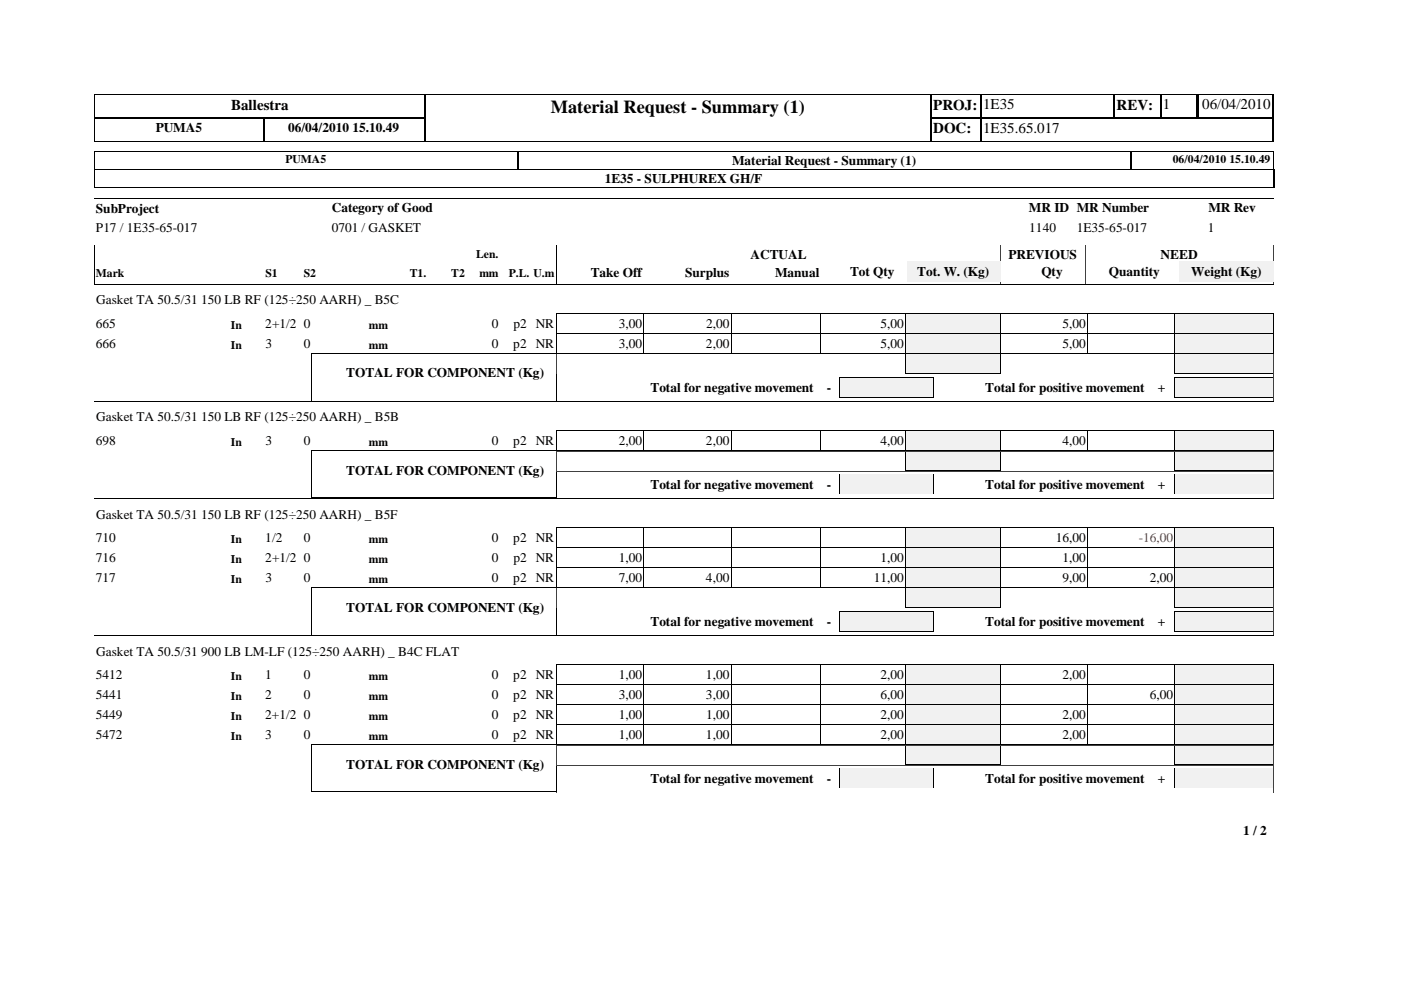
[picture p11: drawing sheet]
<svg xmlns="http://www.w3.org/2000/svg" width="297mm" height="210mm" viewBox="0 0 297 210" stroke-linecap="round" stroke-linejoin="round" font-family="sans-serif">
<defs><g id="words">
<text font-size="3.9" x="116.8" y="23.9">Material Request - Summary (1)</text>
<g font-size="3.2">
<text x="49" y="23.2">Ballestra</text>
<text x="197.9" y="23.2">PROJ:</text>
<text x="208.4" y="23.2">1E35</text>
<text x="236.7" y="23.2">REV:</text>
<text x="246.5" y="23.2">1</text>
<text x="254.9" y="23.2">06/04/2010</text>
<text x="197.9" y="28.3">DOC:</text>
<text x="208.4" y="28.2">1E35.65.017</text>
</g>
<g font-size="2.8">
<text x="33" y="27.9">PUMA5</text>
<text x="61.1" y="27.9">06/04/2010 15.10.49</text>
<text x="155.2" y="34.9">Material Request - Summary (1)</text>
<text x="128.2" y="38.8">1E35 - SULPHUREX GH/F</text>
<text x="20.3" y="45.1">SubProject</text>
<text x="70.3" y="45">Category of Good</text>
<text x="218.2" y="45">MR ID MR Number</text>
<text x="256.2" y="45">MR Rev</text>
<text x="20.3" y="49.3">P17 / 1E35-65-017</text>
<text x="70.3" y="49.2">0701 / GASKET</text>
<text x="218.2" y="49.2">1140</text>
<text x="228.3" y="49.2">1E35-65-017</text>
<text x="256.1" y="49.2">1</text>
<text x="125.2" y="58.7">Take Off</text>
<text x="145.2" y="58.7">Surplus</text>
<text x="159.1" y="55">ACTUAL</text>
<text x="164.3" y="58.7">Manual</text>
<text x="180.2" y="58.5">Tot Qty</text>
<text x="194.5" y="58.5">Tot. W. (Kg)</text>
<text x="213.8" y="55">PREVIOUS</text>
<text x="220.8" y="58.5">Qty</text>
<text x="235.1" y="58.5">Quantity</text>
<text x="246.1" y="55">NEED</text>
<text x="252.6" y="58.5">Weight (Kg)</text>
<text x="20.4" y="64.6">Gasket TA 50.5/31 150 LB RF (125÷250 AARH) _ B5C</text>
<text x="20.3" y="69.5">665</text>
<text x="56.3" y="69.5">2+1/2 0</text>
<text x="104.3" y="69.5">0</text>
<text x="108.8" y="69.5">p2 NR</text>
<text x="131.2" y="69.5">3,00</text>
<text x="149.7" y="69.5">2,00</text>
<text x="186.7" y="69.5">5,00</text>
<text x="225.3" y="69.5">5,00</text>
<text x="20.3" y="73.7">666</text>
<text x="56.3" y="73.7">3</text>
<text x="64.4" y="73.7">0</text>
<text x="104.3" y="73.7">0</text>
<text x="108.8" y="73.7">p2 NR</text>
<text x="131.2" y="73.7">3,00</text>
<text x="149.7" y="73.7">2,00</text>
<text x="186.7" y="73.7">5,00</text>
<text x="225.3" y="73.7">5,00</text>
<text x="73.4" y="80">TOTAL FOR COMPONENT (Kg)</text>
<text x="137.9" y="83.1">Total for negative movement</text>
<text x="175.3" y="83.1">-</text>
<text x="208.9" y="83.1">Total for positive movement</text>
<text x="245.5" y="83.1">+</text>
<text x="20.4" y="89.4">Gasket TA 50.5/31 150 LB RF (125÷250 AARH) _ B5B</text>
<text x="20.3" y="94.3">698</text>
<text x="56.3" y="94.3">3</text>
<text x="64.4" y="94.3">0</text>
<text x="104.3" y="94.3">0</text>
<text x="108.8" y="94.3">p2 NR</text>
<text x="131.2" y="94.3">2,00</text>
<text x="149.7" y="94.3">2,00</text>
<text x="186.7" y="94.3">4,00</text>
<text x="225.3" y="94.3">4,00</text>
<text x="73.4" y="100.6">TOTAL FOR COMPONENT (Kg)</text>
<text x="137.9" y="103.6">Total for negative movement</text>
<text x="175.3" y="103.6">-</text>
<text x="208.9" y="103.6">Total for positive movement</text>
<text x="245.5" y="103.6">+</text>
<text x="20.4" y="110">Gasket TA 50.5/31 150 LB RF (125÷250 AARH) _ B5F</text>
<text x="20.3" y="114.9">710</text>
<text x="20.3" y="119.1">716</text>
<text x="56.3" y="114.9">1/2</text>
<text x="56.3" y="119.1">2+1/2 0</text>
<text x="64.4" y="114.9">0</text>
<text x="104.3" y="114.9">0</text>
<text x="104.3" y="119.1">0</text>
<text x="108.8" y="114.9">p2 NR</text>
<text x="108.8" y="119.1">p2 NR</text>
<text x="131.2" y="119.1">1,00</text>
<text x="186.7" y="119.1">1,00</text>
<text x="223.9" y="114.9">16,00</text>
<text x="225.3" y="119.1">1,00</text>
<text x="20.3" y="123.4">717</text>
<text x="56.3" y="123.4">3</text>
<text x="64.4" y="123.4">0</text>
<text x="104.3" y="123.4">0</text>
<text x="108.8" y="123.4">p2 NR</text>
<text x="131.2" y="123.4">7,00</text>
<text x="149.7" y="123.4">4,00</text>
<text x="185.3" y="123.4">11,00</text>
<text x="225.3" y="123.4">9,00</text>
<text x="243.8" y="123.4">2,00</text>
<text x="73.4" y="129.7">TOTAL FOR COMPONENT (Kg)</text>
<text x="137.9" y="132.7">Total for negative movement</text>
<text x="175.3" y="132.7">-</text>
<text x="208.9" y="132.7">Total for positive movement</text>
<text x="245.5" y="132.7">+</text>
<text x="20.3" y="144">5412</text>
<text x="20.4" y="139">Gasket TA 50.5/31 900 LB LM-LF (125÷250 AARH) _ B4C FLAT</text>
<text x="56.3" y="144">1</text>
<text x="64.4" y="144">0</text>
<text x="104.3" y="144">0</text>
<text x="108.8" y="144">p2 NR</text>
<text x="131.2" y="144">1,00</text>
<text x="149.7" y="144">1,00</text>
<text x="186.7" y="144">2,00</text>
<text x="225.3" y="144">2,00</text>
<text x="20.3" y="148.2">5441</text>
<text x="56.3" y="148.2">2</text>
<text x="64.4" y="148.2">0</text>
<text x="104.3" y="148.2">0</text>
<text x="108.8" y="148.2">p2 NR</text>
<text x="131.2" y="148.2">3,00</text>
<text x="149.7" y="148.2">3,00</text>
<text x="186.7" y="148.2">6,00</text>
<text x="243.8" y="148.2">6,00</text>
<text x="20.3" y="152.4">5449</text>
<text x="56.3" y="152.4">2+1/2 0</text>
<text x="104.3" y="152.4">0</text>
<text x="108.8" y="152.4">p2 NR</text>
<text x="131.2" y="152.4">1,00</text>
<text x="149.7" y="152.4">1,00</text>
<text x="186.7" y="152.4">2,00</text>
<text x="225.3" y="152.4">2,00</text>
<text x="20.3" y="156.7">5472</text>
<text x="56.3" y="156.7">3</text>
<text x="64.4" y="156.7">0</text>
<text x="104.3" y="156.7">0</text>
<text x="108.8" y="156.7">p2 NR</text>
<text x="131.2" y="156.7">1,00</text>
<text x="149.7" y="156.7">1,00</text>
<text x="186.7" y="156.7">2,00</text>
<text x="225.3" y="156.7">2,00</text>
<text x="73.4" y="162.9">TOTAL FOR COMPONENT (Kg)</text>
<text x="137.9" y="166">Total for negative movement</text>
<text x="175.3" y="166">-</text>
<text x="208.9" y="166">Total for positive movement</text>
<text x="245.5" y="166">+</text>
<text x="263.6" y="177">1 / 2</text>
</g>
<text font-size="2.8" fill="#f00" x="241.4" y="114.9">-16,00</text>
<g font-size="2.5">
<text x="60.5" y="34.5">PUMA5</text>
<text x="248.6" y="34.5">06/04/2010 15.10.49</text>
<text x="20.3" y="58.7">Mark</text>
<text x="56.3" y="58.7">S1</text>
<text x="64.4" y="58.7">S2</text>
<text x="86.9" y="58.7">T1.</text>
<text x="95.7" y="58.7">T2</text>
<text x="100.9" y="54.7">Len.</text>
<text x="101.6" y="58.7">mm</text>
<text x="107.9" y="58.7">P.L. U.m</text>
<text x="48.9" y="69.8">In</text>
<text x="78.2" y="69.8">mm</text>
<text x="48.9" y="74">In</text>
<text x="78.2" y="74">mm</text>
<text x="48.9" y="94.6">In</text>
<text x="78.2" y="94.6">mm</text>
<text x="48.9" y="115.2">In</text>
<text x="48.9" y="119.4">In</text>
<text x="78.2" y="115.2">mm</text>
<text x="78.2" y="119.4">mm</text>
<text x="48.9" y="123.6">In</text>
<text x="78.2" y="123.6">mm</text>
<text x="48.9" y="144.2">In</text>
<text x="48.9" y="148.4">In</text>
<text x="78.2" y="144.2">mm</text>
<text x="78.2" y="148.4">mm</text>
<text x="48.9" y="152.7">In</text>
<text x="78.2" y="152.7">mm</text>
<text x="48.9" y="156.9">In</text>
<text x="78.2" y="156.9">mm</text>
</g>
</g></defs>
<path d="M20 25.1h70.3M90.1 24.9v5.2M236.3 20v5.2M253.8 20v5.2" fill="none" stroke="#000" stroke-width=".34"/>
<path d="M20 30h70.3M20 20.1h70.3M20.1 20v10.1M197.2 30h72.9M197.2 20.1h72.9" fill="none" stroke="#000" stroke-width=".21"/>
<path d="M20 25h70.3M55.9 24.9v5.2M90.1 20v5.2M197.2 25h72.9M197.4 20v10.1M208 20v10.1M246 20v5.2M254 20v5.2" fill="none" stroke="#000" stroke-width=".36"/>
<path d="M269.9 20v10.1" fill="none" stroke="#000" stroke-width=".25"/>
<path d="M90.3 20.2h107v9.7h-107z" fill="#fff"/>
<path d="M20 32.1h250.2M20 35.9h250.2M20 36h250.2M20 39.8h250.2M20.1 32v7.9M89.9 20.1h107.8M89.9 30h107.8M270.1 32v4M20 42h250M20 52v8.2M117.9 52v8.2" fill="none" stroke="#000" stroke-width=".21"/>
<path d="M109.9 32v4M197.5 20v10.1" fill="none" stroke="#000" stroke-width=".36"/>
<path d="M90.1 20v10.1M239.9 32v4" fill="none" stroke="#000" stroke-width=".34"/>
<path d="M270 35.9v4" fill="none" stroke="#000" stroke-width=".25"/>
<path d="M118 52v8.2M212.1 52v8.2M212.2 52v8.2M230 52v8.2M230.1 52v8.2M270 52v8.2" fill="none" stroke="#404040" stroke-width=".21"/>
<path d="M99.6 56h6.4v3.7h-6.4z" fill="#fff"/>
<g fill="#f1f1f1">
<path d="M192.3 55.4h19.8v4.2h-19.8z"/>
<path d="M250 55.4h20.1v4.2h-20.1z"/>
</g>
<path d="M20 60.3h250M118 66.5h74v4.3l-74-.1zM136.5 66.5v4.3M155 66.5v4.3M174 66.5v4.3M212.1 66.5h37v4.3l-37-.1zM230.6 66.5v4.3" fill="none" stroke="#000" stroke-width=".21"/>
<path d="M192 66.5h20.1v4.2h-20.1z" fill="#f1f1f1"/>
<path d="M192 66.5h20.1M192 70.7h20.1M192 66.5v4.3M212.1 66.5v4.3" fill="none" stroke="#000" stroke-width=".21"/>
<path d="M249.1 66.5h20.9v4.2h-20.9z" fill="#f1f1f1"/>
<path d="M118 70.8h74v4.2h-74zM136.5 70.7v4.3M155 70.7v4.3M174 70.7v4.3M212.1 70.8h57.9v-4.3h-20.9v8.5h-37zM230.6 70.7v4.3" fill="none" stroke="#000" stroke-width=".21"/>
<path d="M192 70.8h20.1v4.2h-20.1z" fill="#f1f1f1"/>
<path d="M192 70.8h20.1M192 75h20.1M192 70.7v4.3M212.1 70.7v4.3" fill="none" stroke="#000" stroke-width=".21"/>
<path d="M249.1 70.8h20.9v4.2h-20.9z" fill="#f1f1f1"/>
<path d="M249.1 70.8h20.9v4.2h-20.9z" fill="none" stroke="#000" stroke-width=".21"/>
<path d="M192 75h20.1v4.2h-20.1z" fill="#f1f1f1"/>
<path d="M192 75h20.1M192 79.2h20.1M192 75v4.2M212.1 75v4.2" fill="none" stroke="#000" stroke-width=".21"/>
<path d="M249.1 75h20.9v4.2h-20.9z" fill="#f1f1f1"/>
<path d="M249.1 75h20.9M249.1 75v4.2h20.9v-4.2" fill="none" stroke="#000" stroke-width=".21"/>
<path d="M249 80h20.9v4.2h-20.9z" fill="#f1f1f1"/>
<path d="M269.9 80v4.2M269.9 80h-20.9v4.2h20.9" fill="none" stroke="#000" stroke-width=".21"/>
<path d="M177.9 80h20.1v4.2h-20.1z" fill="#f1f1f1"/>
<path d="M66 75h52M66 75v10M118 75v10M177.9 80h20.1v4.2h-20.1zM20 85.1h250M118 91.3h74v4.3h-74zM136.5 91.3v4.3M155 91.3v4.3M174 91.3v4.3M212.1 91.3h37v4.3h-37zM230.6 91.3v4.3" fill="none" stroke="#000" stroke-width=".21"/>
<path d="M118 75.1v4.3M118 79.4v5.7M270.1 75.1v10" fill="none" stroke="#404040" stroke-width=".21"/>
<path d="M192 91.3h20.1v4.2h-20.1z" fill="#f1f1f1"/>
<path d="M192 91.3h20.1M192 95.6h20.1M192 91.3v4.3M212.1 91.3v4.3" fill="none" stroke="#000" stroke-width=".21"/>
<path d="M249.1 91.3h20.9v4.2h-20.9z" fill="#f1f1f1"/>
<path d="M249.1 91.3h20.9v4.3h-20.9z" fill="none" stroke="#000" stroke-width=".21"/>
<path d="M192 95.6h20.1v4.2h-20.1z" fill="#f1f1f1"/>
<path d="M192 95.6h20.1M192 99.8h20.1M192 95.5v4.3M212.1 95.5v4.3" fill="none" stroke="#000" stroke-width=".21"/>
<path d="M249.1 95.6h20.9v4.2h-20.9z" fill="#f1f1f1"/>
<path d="M249.1 95.6h20.9v4.2h-20.9z" fill="none" stroke="#000" stroke-width=".21"/>
<path d="M249 100.6h20.9v4.2h-20.9z" fill="#f1f1f1"/>
<path d="M249 100.6v4.2M269.9 100.6v4.2" fill="none" stroke="#000" stroke-width=".21"/>
<path d="M177.9 100.6h20.1v4.2h-20.1z" fill="#f1f1f1"/>
<g fill="none" stroke="#000" stroke-width=".21">
<path d="M66 95.6h52v9.9h-52zM20 105.7h250M118 111.9h74M118 116.2h74M118 111.9v4.3M136.5 111.9v4.3M155 111.9v4.3M174 111.9v4.3M177.9 100.6v4.2M192 111.9v4.3M198 100.6v4.2M212.1 111.9h37"/>
<path d="M212.1 116.2h37M212.1 111.9v4.3M230.6 111.9v4.3M249.1 111.9v4.3"/>
</g>
<path d="M118 99.9v5.7M270.1 99.9h-152.1v-4.2h152.1v9.9" fill="none" stroke="#404040" stroke-width=".21"/>
<path d="M192 111.9h20.1v4.2h-20.1z" fill="#f1f1f1"/>
<path d="M192 111.9h20.1M192 116.2h20.1M192 111.9v4.3M212.1 111.9v4.3" fill="none" stroke="#000" stroke-width=".21"/>
<path d="M249.1 111.9h20.9v4.2h-20.9z" fill="#f1f1f1"/>
<path d="M118 116.2h74M118 116.1v4.3h74v-4.3M136.5 116.1v4.3M155 116.1v4.3M174 116.1v4.3M212.1 116.2h37M230.6 116.1v4.3M249.1 111.9h20.9M249.1 116.2h20.9M249.1 111.9v8.5h-37v-4.3M270 111.9v4.3" fill="none" stroke="#000" stroke-width=".21"/>
<path d="M192 116.2h20.1v4.2h-20.1z" fill="#f1f1f1"/>
<path d="M192 116.2h20.1M192 116.1v4.3M212.1 116.1v4.3M192 120.4h20.1" fill="none" stroke="#000" stroke-width=".21"/>
<path d="M249.1 116.2h20.9v4.2h-20.9z" fill="#f1f1f1"/>
<path d="M249.1 116.2h20.9M249.1 116.1v8.5h-37v-4.2h57.9v-4.3M118 120.4h74v4.2h-74zM136.5 120.4v4.2M155 120.4v4.2M174 120.4v4.2M230.6 120.4v4.2" fill="none" stroke="#000" stroke-width=".21"/>
<path d="M192 120.4h20.1v4.2h-20.1z" fill="#f1f1f1"/>
<path d="M192 120.4h20.1M192 124.6h20.1M192 120.4v4.2M212.1 120.4v4.2" fill="none" stroke="#000" stroke-width=".21"/>
<path d="M249.1 120.4h20.9v4.2h-20.9z" fill="#f1f1f1"/>
<path d="M249.1 120.4h20.9v4.2h-20.9z" fill="none" stroke="#000" stroke-width=".21"/>
<path d="M192 124.6h20.1v4.2h-20.1z" fill="#f1f1f1"/>
<path d="M192 124.6h20.1M192 128.9h20.1M192 124.6v4.3M212.1 124.6v4.3" fill="none" stroke="#000" stroke-width=".21"/>
<path d="M249.1 124.6h20.9v4.2h-20.9z" fill="#f1f1f1"/>
<path d="M249.1 128.9h20.9M249.1 128.9v-4.3h20.9v4.3" fill="none" stroke="#000" stroke-width=".21"/>
<path d="M249 129.6h20.9v4.3h-20.9z" fill="#f1f1f1"/>
<path d="M269.9 129.6v4.3M269.9 129.6h-20.9v4.3h20.9" fill="none" stroke="#000" stroke-width=".21"/>
<path d="M177.9 129.6h20.1v4.3h-20.1z" fill="#f1f1f1"/>
<path d="M20 134.7h250M66 134.6v-10h52v10M177.9 129.6h20.1v4.3h-20.1zM118 141h74v4.2h-74zM136.5 140.9v4.3M155 140.9v4.3M174 140.9v4.3M212.1 141h37v4.2h-37zM230.6 140.9v4.3" fill="none" stroke="#000" stroke-width=".21"/>
<path d="M118 124.8v4.2M118 129v5.7M270.1 124.8v9.9" fill="none" stroke="#404040" stroke-width=".21"/>
<path d="M192 141h20.1v4.2h-20.1z" fill="#f1f1f1"/>
<path d="M192 141h20.1M192 145.2h20.1M192 140.9v4.3M212.1 140.9v4.3" fill="none" stroke="#000" stroke-width=".21"/>
<path d="M249.1 141h20.9v4.2h-20.9z" fill="#f1f1f1"/>
<path d="M118 145.2h74v4.2h-74zM136.5 145.2v4.2M155 145.2v4.2M174 145.2v4.2M212.1 145.2h57.9v-4.2h-20.9v8.4h-37zM230.6 145.2v4.2" fill="none" stroke="#000" stroke-width=".21"/>
<path d="M192 145.2h20.1v4.2h-20.1z" fill="#f1f1f1"/>
<path d="M192 145.2h20.1M192 149.4h20.1M192 145.2v4.2M212.1 145.2v4.2" fill="none" stroke="#000" stroke-width=".21"/>
<path d="M249.1 145.2h20.9v4.2h-20.9z" fill="#f1f1f1"/>
<path d="M118 149.4h74v4.3h-74zM136.5 149.4v4.3M155 149.4v4.3M174 149.4v4.3M212.1 149.4h57.9v-4.2h-20.9v8.5h-37zM230.6 149.4v4.3" fill="none" stroke="#000" stroke-width=".21"/>
<path d="M192 149.4h20.1v4.2h-20.1z" fill="#f1f1f1"/>
<path d="M192 149.4h20.1M192 153.7h20.1M192 149.4v4.3M212.1 149.4v4.3" fill="none" stroke="#000" stroke-width=".21"/>
<path d="M249.1 149.4h20.9v4.2h-20.9z" fill="#f1f1f1"/>
<path d="M118 153.7h74v4.2h-74zM136.5 153.6v4.3M155 153.6v4.3M174 153.6v4.3M212.1 153.7h57.9v-4.3h-20.9v8.5h-37zM230.6 153.6v4.3" fill="none" stroke="#000" stroke-width=".21"/>
<path d="M192 153.7h20.1v4.2h-20.1z" fill="#f1f1f1"/>
<path d="M192 153.7h20.1M192 157.9h20.1M192 153.6v4.3M212.1 153.6v4.3" fill="none" stroke="#000" stroke-width=".21"/>
<path d="M249.1 153.7h20.9v4.2h-20.9z" fill="#f1f1f1"/>
<path d="M249.1 153.7h20.9v4.2h-20.9z" fill="none" stroke="#000" stroke-width=".21"/>
<path d="M192 157.9h20.1v4.2h-20.1z" fill="#f1f1f1"/>
<path d="M192 157.9h20.1M192 157.9v4.2M212.1 157.9v4.2M192 162.1h20.1" fill="none" stroke="#000" stroke-width=".21"/>
<path d="M249.1 157.9h20.9v4.2h-20.9z" fill="#f1f1f1"/>
<path d="M249.1 157.9h20.9v4.2h-20.9z" fill="none" stroke="#000" stroke-width=".21"/>
<path d="M249 162.9h20.9v4.2h-20.9z" fill="#f1f1f1"/>
<path d="M249 162.9v4.2M269.9 162.9v4.2" fill="none" stroke="#000" stroke-width=".21"/>
<path d="M177.9 162.9h20.1v4.2h-20.1z" fill="#f1f1f1"/>
<path d="M66 157.9h52v10h-52zM177.9 162.9v4.2M198 162.9v4.2" fill="none" stroke="#000" stroke-width=".21"/>
<path d="M118 162.2v5.8M270.1 162.3h-152.1v-4.3h152.1v10" fill="none" stroke="#404040" stroke-width=".21"/>
<use href="#words"/>
</svg>
